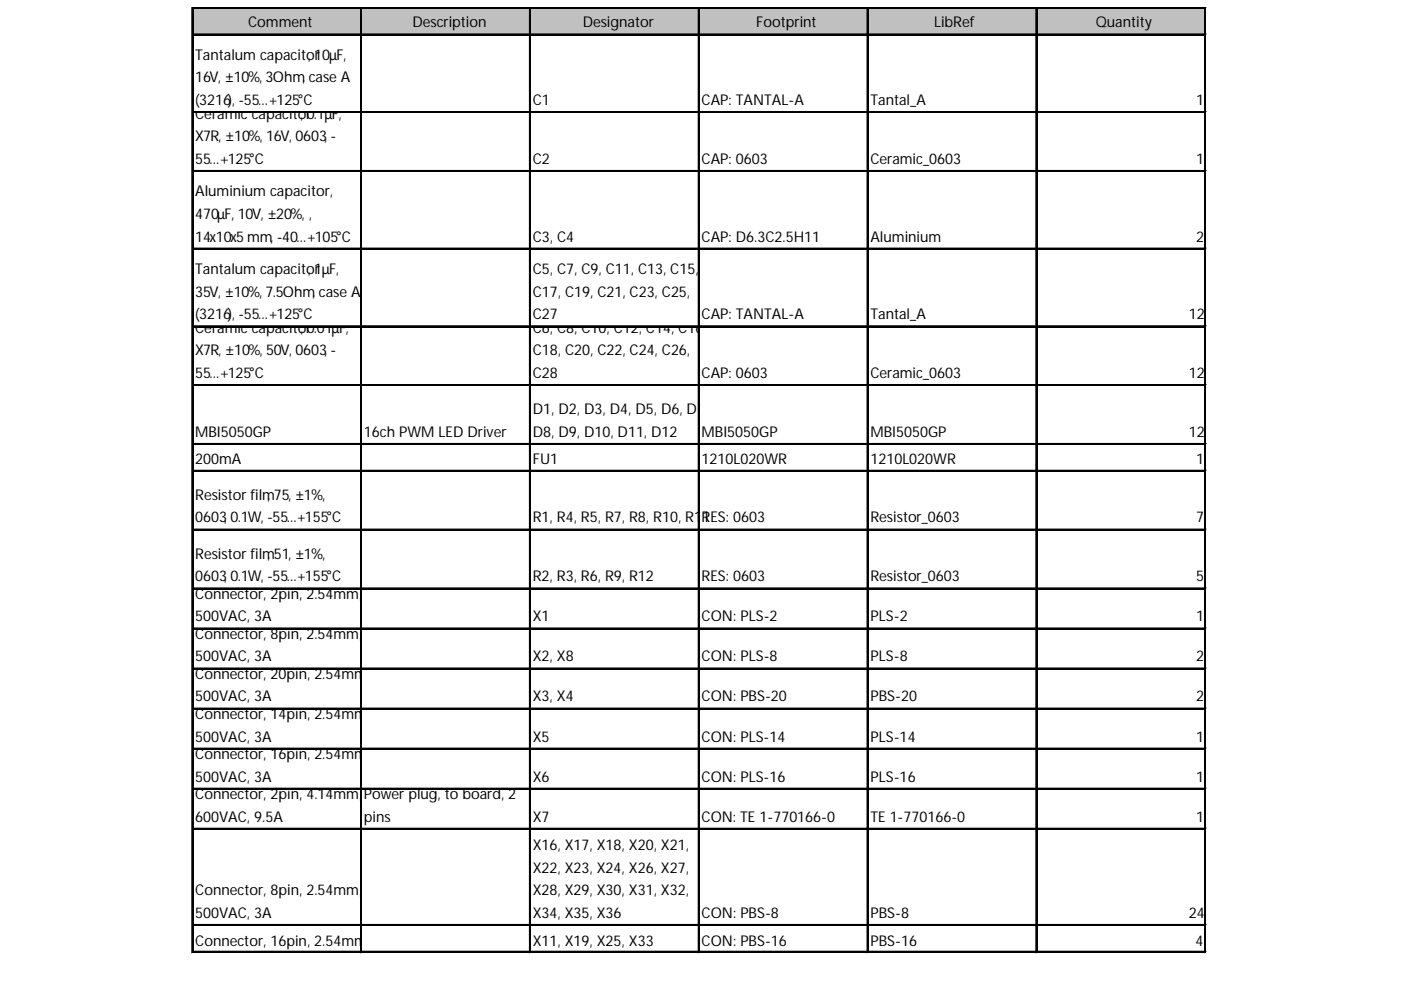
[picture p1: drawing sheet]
<svg xmlns="http://www.w3.org/2000/svg" width="297mm" height="210mm" viewBox="0 0 297 210" stroke-linecap="round" stroke-linejoin="round" font-family="sans-serif">
<defs><g id="words">
<g font-size="3.1">
<text x="52.6" y="5.8">Comment</text>
<text x="87.5" y="5.8">Description</text>
<text x="123.5" y="5.8">Designator</text>
<text x="160.3" y="5.8">Footprint</text>
<text x="198" y="5.8">LibRef</text>
<text x="232.3" y="5.8">Quantity</text>
<text x="41.4" y="12.7">Tantalum capacitor</text>
<text x="41.4" y="17.5">16V, ±10%, 3Ohm, case A</text>
<text x="65.2" y="12.7">, 10μF,</text>
<text x="41.4" y="22.3">(3216), -55...+125°C</text>
<text x="113" y="22.3">C1</text>
<text x="148.8" y="22.3">CAP: TANTAL-A</text>
<text x="184.5" y="22.3">Tantal_A</text>
<text x="253.6" y="22.3">1</text>
<text x="41.4" y="25.2">Ceramic capacitor.1μF,</text>
<text x="41.4" y="30">X7R, ±10%, 16V, 0603, -</text>
<text x="63.6" y="25.2">, 0</text>
<text x="41.4" y="34.7">55...+125°C</text>
<text x="113" y="34.7">C2</text>
<text x="148.8" y="34.7">CAP: 0603</text>
<text x="184.5" y="34.7">Ceramic_0603</text>
<text x="253.6" y="34.7">1</text>
<text x="41.4" y="41.6">Aluminium capacitor,</text>
<text x="41.4" y="46.4">470μF, 10V, ±20%, ,</text>
<text x="41.4" y="51.2">14x10x5mm, -40...+105°C</text>
<text x="113" y="51.2">C3, C4</text>
<text x="148.8" y="51.2">CAP: D6.3C2.5H11</text>
<text x="184.5" y="51.2">Aluminium</text>
<text x="253.6" y="51.2">2</text>
<text x="41.4" y="58.1">Tantalum capacitorμF,</text>
<text x="65.2" y="58.1">, 1</text>
<text x="113" y="58.1">C5, C7, C9, C11, C13, C15,</text>
<text x="41.4" y="62.9">35V, ±10%, 7.5Ohm, case A</text>
<text x="113" y="62.9">C17, C19, C21, C23, C25,</text>
<text x="41.4" y="67.7">(3216), -55...+125°C</text>
<text x="41.4" y="70.6">Ceramic capacitor.01μF,</text>
<text x="63.6" y="70.6">, 0</text>
<text x="113" y="67.7">C27</text>
<text x="113" y="70.6">C6, C8, C10, C12, C14, C16,</text>
<text x="148.8" y="67.7">CAP: TANTAL-A</text>
<text x="184.5" y="67.7">Tantal_A</text>
<text x="252.1" y="67.7">12</text>
<text x="41.4" y="75.4">X7R, ±10%, 50V, 0603, -</text>
<text x="113" y="75.4">C18, C20, C22, C24, C26,</text>
<text x="41.4" y="80.1">55...+125°C</text>
<text x="113" y="80.1">C28</text>
<text x="148.8" y="80.1">CAP: 0603</text>
<text x="184.5" y="80.1">Ceramic_0603</text>
<text x="252.1" y="80.1">12</text>
<text x="113" y="87.8">D1, D2, D3, D4, D5, D6, D7,</text>
<text x="41.4" y="92.6">MBI5050GP</text>
<text x="77.2" y="92.6">16ch PWM LED Driver</text>
<text x="113" y="92.6">D8, D9, D10, D11, D12</text>
<text x="148.8" y="92.6">MBI5050GP</text>
<text x="184.5" y="92.6">MBI5050GP</text>
<text x="252.1" y="92.6">12</text>
<text x="41.4" y="98.3">200mA</text>
<text x="113" y="98.3">FU1</text>
<text x="148.8" y="98.3">1210L020WR</text>
<text x="184.5" y="98.3">1210L020WR</text>
<text x="253.6" y="98.3">1</text>
<text x="41.4" y="106">Resistor film75, ±1%,</text>
<text x="56.7" y="106">,</text>
<text x="41.4" y="110.8">0603, 0.1W, -55...+155°C</text>
<text x="113" y="110.8">R1, R4, R5, R7, R8, R10, R11</text>
<text x="148.8" y="110.8">RES: 0603</text>
<text x="184.5" y="110.8">Resistor_0603</text>
<text x="253.6" y="110.8">7</text>
<text x="41.4" y="118.5">Resistor film51, ±1%,</text>
<text x="56.7" y="118.5">,</text>
<text x="41.4" y="123.3">0603, 0.1W, -55...+155°C</text>
<text x="113" y="123.3">R2, R3, R6, R9, R12</text>
<text x="148.8" y="123.3">RES: 0603</text>
<text x="184.5" y="123.3">Resistor_0603</text>
<text x="253.6" y="123.3">5</text>
<text x="41.4" y="127">Connector, 2pin, 2.54mm,</text>
<text x="41.4" y="131.7">500VAC, 3A</text>
<text x="113" y="131.7">X1</text>
<text x="148.8" y="131.7">CON: PLS-2</text>
<text x="184.5" y="131.7">PLS-2</text>
<text x="253.6" y="131.7">1</text>
<text x="41.4" y="135.5">Connector, 8pin, 2.54mm,</text>
<text x="41.4" y="140.2">500VAC, 3A</text>
<text x="41.4" y="143.9">Connector, 20pin, 2.54mm,</text>
<text x="113" y="140.2">X2, X8</text>
<text x="148.8" y="140.2">CON: PLS-8</text>
<text x="184.5" y="140.2">PLS-8</text>
<text x="253.6" y="140.2">2</text>
<text x="41.4" y="148.7">500VAC, 3A</text>
<text x="113" y="148.7">X3, X4</text>
<text x="148.8" y="148.7">CON: PBS-20</text>
<text x="184.5" y="148.7">PBS-20</text>
<text x="253.6" y="148.7">2</text>
<text x="41.4" y="152.4">Connector, 14pin, 2.54mm,</text>
<text x="41.4" y="157.2">500VAC, 3A</text>
<text x="41.4" y="160.9">Connector, 16pin, 2.54mm,</text>
<text x="113" y="157.2">X5</text>
<text x="148.8" y="157.2">CON: PLS-14</text>
<text x="184.5" y="157.2">PLS-14</text>
<text x="253.6" y="157.2">1</text>
<text x="41.4" y="165.7">500VAC, 3A</text>
<text x="113" y="165.7">X6</text>
<text x="148.8" y="165.7">CON: PLS-16</text>
<text x="184.5" y="165.7">PLS-16</text>
<text x="253.6" y="165.7">1</text>
<text x="41.4" y="169.4">Connector, 2pin, 4.14mm,</text>
<text x="77.2" y="169.4">Power plug, to board, 2</text>
<text x="41.4" y="174.2">600VAC, 9.5A</text>
<text x="77.2" y="174.2">pins</text>
<text x="113" y="174.2">X7</text>
<text x="113" y="175.5">X9, X10, X12, X13, X14, X15,</text>
<text x="148.8" y="174.2">CON: TE 1-770166-0</text>
<text x="184.5" y="174.2">TE 1-770166-0</text>
<text x="253.6" y="174.2">1</text>
<text x="113" y="180.3">X16, X17, X18, X20, X21,</text>
<text x="113" y="185">X22, X23, X24, X26, X27,</text>
<text x="41.4" y="189.8">Connector, 8pin, 2.54mm,</text>
<text x="113" y="189.8">X28, X29, X30, X31, X32,</text>
<text x="41.4" y="194.6">500VAC, 3A</text>
<text x="113" y="194.6">X34, X35, X36</text>
<text x="148.8" y="194.6">CON: PBS-8</text>
<text x="184.5" y="194.6">PBS-8</text>
<text x="252.1" y="194.6">24</text>
<text x="41.4" y="200.5">Connector, 16pin, 2.54mm, 500VAC, 3A</text>
<text x="113" y="200.5">X11, X19, X25, X33</text>
<text x="148.8" y="200.5">CON: PBS-16</text>
<text x="184.5" y="200.5">PBS-16</text>
<text x="253.5" y="200.5">4</text>
</g>
</g></defs>
<path d="M41 1.8h214.6v5.6h-214.6z" fill="#c0c0c0"/>
<g fill="none" stroke="#000" stroke-width=".21">
<path d="M40.7 1.5v200.6M41 1.5h214.7M41 7.2h214.7M76.5 1.9v200.2M112.2 1.9v200.2M148 1.9v200.2M183.8 1.9v200.2M219.6 1.9v200.2M255.4 1.9v200.2M41 23.7h214.7M41 36.1h214.7M41 52.6h214.7"/>
<path d="M41 69.1h214.7M41 81.5h214.7M41 94h214.7M41 99.7h214.7M41 112.2h214.7M41 124.7h214.7M41 133.1h214.7M41 141.6h214.7M41 150.1h214.7M41 158.6h214.7M41 167.1h214.7M41 175.6h214.7"/>
<path d="M41 196h214.7M41 201.7h214.7"/>
</g>
<path d="M40.8 1.5v200.6M76.6 1.9v200.2M112.4 1.9v200.2M148.2 1.9v200.2M184 1.9v200.2M219.8 1.9v200.2M255.6 1.9v200.2" fill="none" stroke="#000" stroke-width=".34"/>
<g fill="none" stroke="#000" stroke-width=".38">
<path d="M41 1.7h214.7M41 7.4h214.7M41 23.8h214.7M41 36.3h214.7M41 52.8h214.7M41 69.3h214.7M41 81.7h214.7M41 94.2h214.7M41 99.9h214.7M41 112.4h214.7M41 124.8h214.7M41 133.3h214.7"/>
<path d="M41 141.8h214.7M41 150.3h214.7M41 158.8h214.7M41 167.3h214.7M41 175.8h214.7M41 196.2h214.7M41 201.9h214.7"/>
</g>
<use href="#words"/>
</svg>
